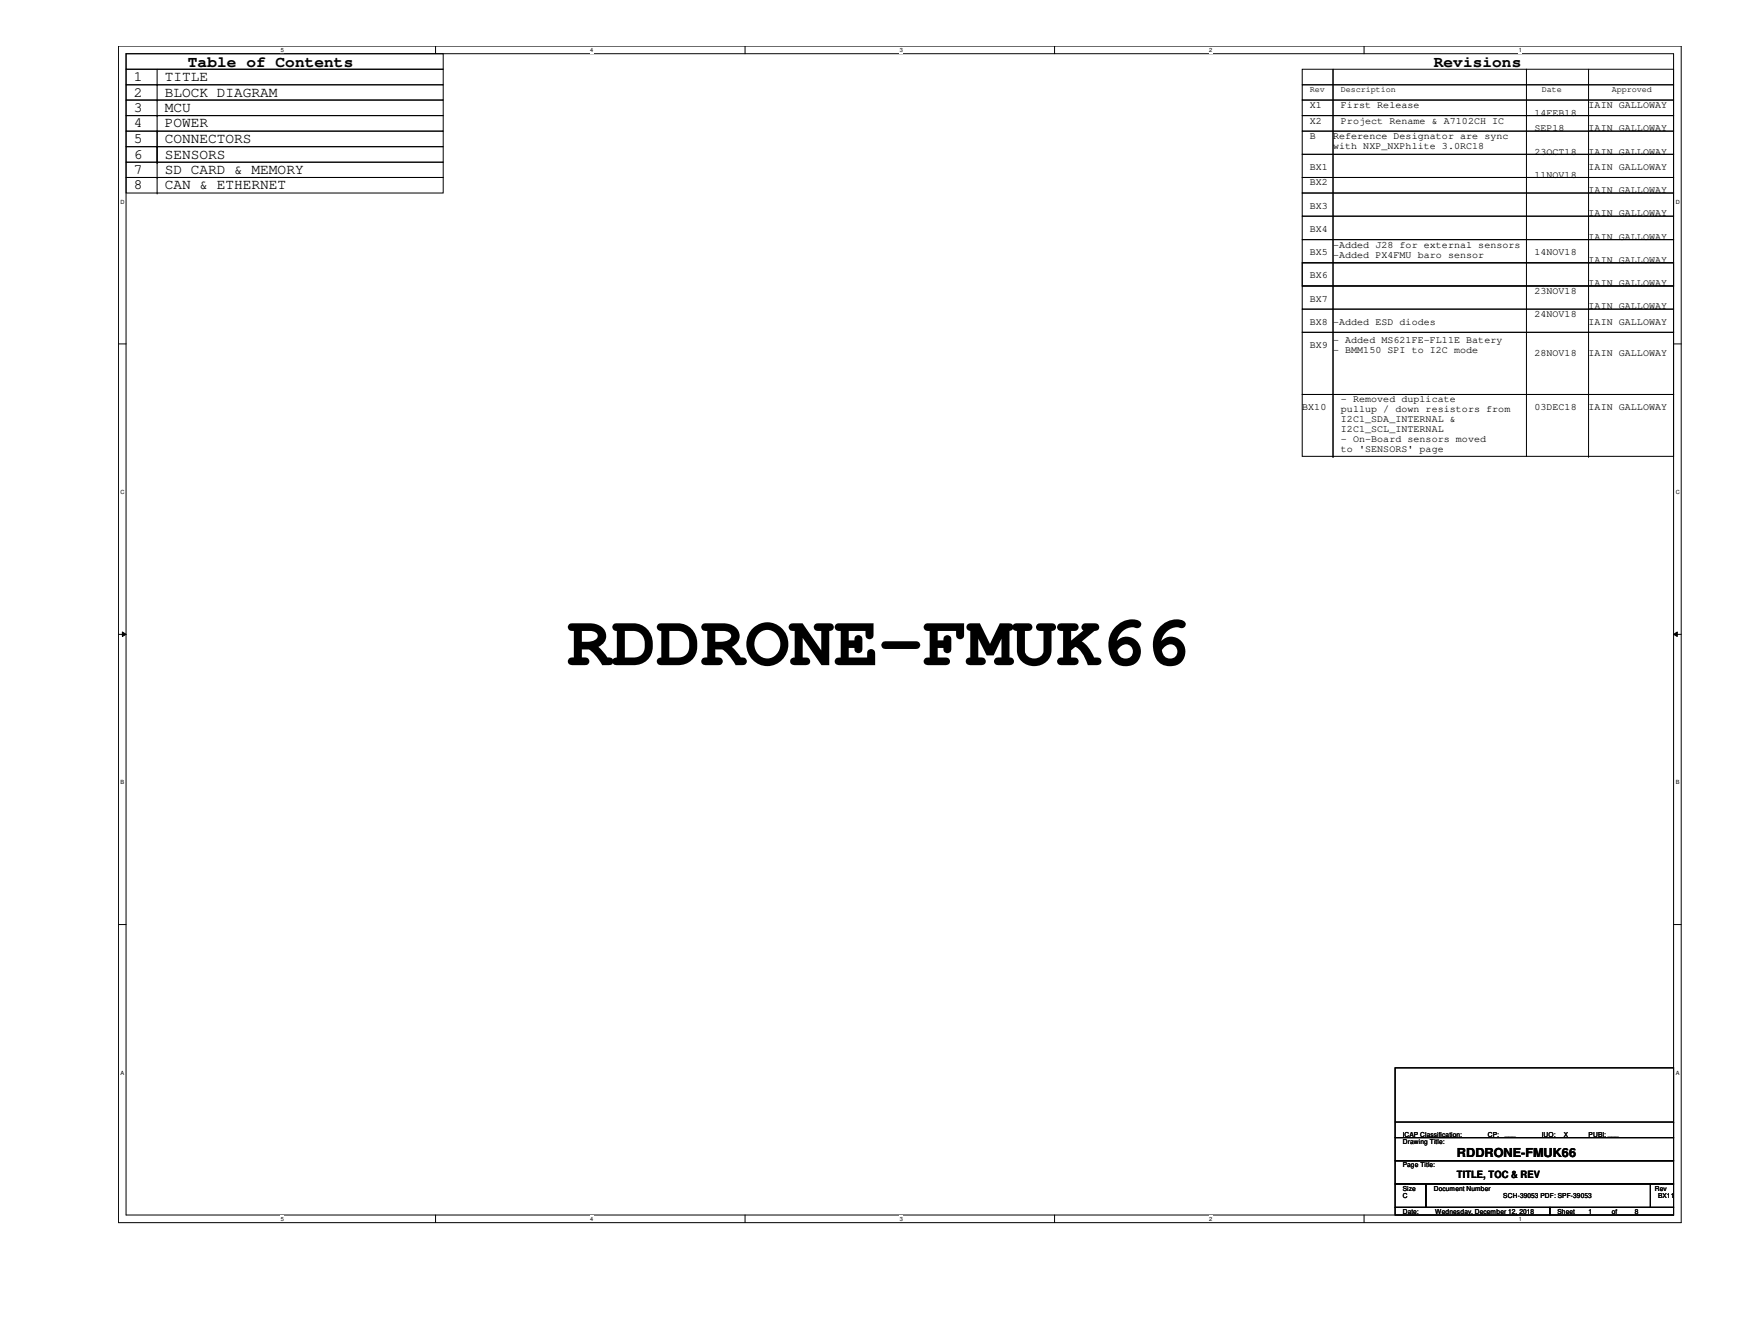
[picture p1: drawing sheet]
<svg xmlns="http://www.w3.org/2000/svg" width="279mm" height="216mm" viewBox="0 0 279 216" stroke-linecap="round" stroke-linejoin="round" font-family="sans-serif">
<defs><g id="words">
<text font-size="11.9" x="91.2" y="106.9">RDDRONE-FMUK66</text>
<g font-size="2.6">
<text x="30.2" y="10.8">Table of Contents</text>
<text x="230.6" y="10.8">Revisions</text>
</g>
<g font-size="2.3">
<text x="21.5" y="18">3</text>
<text x="21.5" y="13">1</text>
<text x="21.5" y="15.5">2</text>
<text x="26.5" y="18">MCU</text>
<text x="26.5" y="13">TITLE</text>
<text x="26.5" y="15.5">BLOCK DIAGRAM</text>
<text x="21.5" y="20.5">4</text>
<text x="21.5" y="23">5</text>
<text x="26.5" y="23">CONNECTORS</text>
<text x="26.5" y="20.5">POWER</text>
<text x="21.5" y="25.5">6</text>
<text x="21.5" y="28">7</text>
<text x="26.5" y="25.5">SENSORS</text>
<text x="26.5" y="28">SD CARD &amp; MEMORY</text>
<text x="21.5" y="30.4">8</text>
<text x="26.5" y="30.4">CAN &amp; ETHERNET</text>
</g>
<text font-size="2" x="234.4" y="186">RDDRONE-FMUK66</text>
<g font-size="1.6">
<text x="210.7" y="17.4">X1</text>
<text x="215.7" y="17.4">First Release</text>
<text x="255.5" y="17.4">IAIN GALLOWAY</text>
<text x="210.7" y="19.9">X2</text>
<text x="210.7" y="22.4">B</text>
<text x="214.4" y="22.4">Reference Designator are sync</text>
<text x="214.4" y="24">with NXP_NXPhlite 3.0RC18</text>
<text x="215.7" y="19.9">Project Rename &amp; A7102CH IC</text>
<text x="246.8" y="18.6">14FEB18</text>
<text x="246.8" y="21.1">SEP18</text>
<text x="255.5" y="21.1">IAIN GALLOWAY</text>
<text x="210.7" y="27.3">BX1</text>
<text x="210.7" y="29.8">BX2</text>
<text x="246.8" y="24.8">23OCT18</text>
<text x="246.8" y="28.6">11NOV18</text>
<text x="255.5" y="24.8">IAIN GALLOWAY</text>
<text x="255.5" y="27.3">IAIN GALLOWAY</text>
<text x="210.7" y="33.6">BX3</text>
<text x="255.5" y="31.1">IAIN GALLOWAY</text>
<text x="255.5" y="34.8">IAIN GALLOWAY</text>
<text x="210.7" y="37.3">BX4</text>
<text x="210.7" y="41">BX5</text>
<text x="214.4" y="39.8">-Added J28 for external sensors</text>
<text x="214.4" y="41.4">-Added PX4FMU baro sensor</text>
<text x="246.8" y="41">14NOV18</text>
<text x="255.5" y="38.5">IAIN GALLOWAY</text>
<text x="210.7" y="44.7">BX6</text>
<text x="246.8" y="47.2">23NOV18</text>
<text x="255.5" y="42.2">IAIN GALLOWAY</text>
<text x="255.5" y="46">IAIN GALLOWAY</text>
<text x="210.7" y="48.5">BX7</text>
<text x="210.7" y="52.2">BX8 -Added ESD diodes</text>
<text x="246.8" y="51">24NOV18</text>
<text x="255.5" y="52.2">IAIN GALLOWAY</text>
<text x="255.5" y="49.7">IAIN GALLOWAY</text>
<text x="210.7" y="56">BX9</text>
<text x="214.4" y="55.1">- Added MS621FE-FL11E Batery</text>
<text x="214.4" y="56.7">- BMM150 SPI to I2C mode</text>
<text x="246.8" y="57.2">28NOV18</text>
<text x="255.5" y="57.2">IAIN GALLOWAY</text>
<text x="209.5" y="65.9">BX10</text>
<text x="215.7" y="64.7">- Removed duplicate</text>
<text x="246.8" y="65.9">03DEC18</text>
<text x="255.5" y="65.9">IAIN GALLOWAY</text>
<text x="215.7" y="66.3">pullup / down resistors from</text>
<text x="215.7" y="67.9">I2C1_SDA_INTERNAL &amp;</text>
<text x="215.7" y="69.5">I2C1_SCL_INTERNAL</text>
<text x="215.7" y="71.1">- On-Board sensors moved</text>
<text x="215.7" y="72.7">to 'SENSORS' page</text>
<text x="234.4" y="189.4">TITLE, TOC &amp; REV</text>
</g>
<g font-size="1.4">
<text x="210.7" y="14.8">Rev</text>
<text x="215.7" y="14.8">Description</text>
<text x="248" y="14.8">Date</text>
<text x="259.2" y="14.8">Approved</text>
</g>
<g font-size="1.1">
<text x="225.6" y="183.9">Drawing Title:</text>
<text x="225.6" y="182.7">ICAP Classification:</text>
<text x="239.3" y="182.7">CP:</text>
<text x="242.1" y="182.6">___</text>
<text x="248" y="182.7">IUO:</text>
<text x="251.5" y="182.7">X</text>
<text x="255.5" y="182.7">PUBI: ___</text>
<text x="225.6" y="187.7">Page Title:</text>
<text x="225.6" y="191.4">Size</text>
<text x="230.6" y="191.4">Document Number</text>
<text x="266.2" y="191.4">Rev</text>
<text x="225.6" y="195.2">Date:</text>
<text x="225.6" y="192.7">C</text>
<text x="230.8" y="195.2">Wednesday, December 12, 2018</text>
<text x="241.8" y="192.7">SCH-39053 PDF: SPF-39053</text>
<text x="250.5" y="195.2">Sheet</text>
<text x="255.5" y="195.2">1</text>
<text x="259.2" y="195.2">of</text>
<text x="263" y="195.2">8</text>
<text x="266.7" y="192.7">BX11</text>
</g>
<g font-size=".9">
<text x="45.2" y="8.3">5</text>
<text x="95" y="8.3">4</text>
<text x="144.7" y="8.3">3</text>
<text x="194.5" y="8.3">2</text>
<text x="244.3" y="8.3">1</text>
<text x="19.4" y="32.8">D</text>
<text x="269.5" y="32.8">D</text>
<text x="19.4" y="79.4">C</text>
<text x="269.5" y="79.4">C</text>
<text x="19.4" y="126.1">B</text>
<text x="269.5" y="126.1">B</text>
<text x="19.4" y="172.8">A</text>
<text x="269.5" y="172.8">A</text>
<text x="45.2" y="196.3">5</text>
<text x="95" y="196.3">4</text>
<text x="144.7" y="196.3">3</text>
<text x="194.5" y="196.3">2</text>
<text x="244.3" y="196.3">1</text>
</g>
</g></defs>
<path d="M19.1 7.4h251.3v189.2h-251.3zM20.3 8.6h248.9v186.7h-248.9z" fill="none" stroke="#000" stroke-width=".16"/>
<g fill="#fff">
<path d="M45.2 7.5h.5v1.1h-.5z"/>
<path d="M45.2 195.5h.5v1h-.5z"/>
</g>
<path d="M70.1 7.4v1.2M70.1 195.3v1.3" fill="none" stroke="#000" stroke-width=".16"/>
<g fill="#fff">
<path d="M95 7.5h.5v1.1h-.5z"/>
<path d="M95 195.5h.5v1h-.5z"/>
</g>
<path d="M119.8 7.4v1.2M119.8 195.3v1.3" fill="none" stroke="#000" stroke-width=".16"/>
<g fill="#fff">
<path d="M144.7 7.5h.5v1.1h-.5z"/>
<path d="M144.7 195.5h.5v1h-.5z"/>
</g>
<path d="M169.6 7.4v1.2M169.6 195.3v1.3" fill="none" stroke="#000" stroke-width=".16"/>
<g fill="#fff">
<path d="M194.5 7.5h.5v1.1h-.5z"/>
<path d="M194.5 195.5h.5v1h-.5z"/>
</g>
<path d="M219.4 7.4v1.2M219.4 195.3v1.3" fill="none" stroke="#000" stroke-width=".16"/>
<g fill="#fff">
<path d="M244.3 7.5h.5v1.1h-.5z"/>
<path d="M244.3 195.5h.5v1h-.5z"/>
<path d="M19.4 32h.6v1h-.6z"/>
<path d="M269.5 32h.7v1h-.7z"/>
<path d="M19.4 78.6h.6v1h-.6z"/>
<path d="M269.5 78.6h.7v1h-.7z"/>
</g>
<path d="M19.1 55.3h1.2M269.2 55.3h1.2" fill="none" stroke="#000" stroke-width=".16"/>
<g fill="#fff">
<path d="M19.4 125.3h.6v1h-.6z"/>
<path d="M269.5 125.3h.6v1h-.6z"/>
</g>
<path d="M19.1 102h1.2M19.7 101.6l.6 .4-.6 .3zM269.2 102l.6-.4v.7zM269.2 102h1.2" fill="none" stroke="#000" stroke-width=".16"/>
<path d="M19.7 101.6l.6 .4-.6 .3zM269.2 102l.6-.4v.7z" fill="#000"/>
<g fill="#fff">
<path d="M19.4 172h.5v1h-.5z"/>
<path d="M269.5 172h.6v1h-.6z"/>
</g>
<g fill="none" stroke="#000" stroke-width=".16">
<path d="M20.3 16.1h51v2.5h-51zM20.3 18.6h51v2.5h-51zM20.3 8.6h51v2.5h-51zM20.3 11.1h51v2.5h-51zM20.3 13.6h51v2.5h-51zM25.3 18.6h.1M25.3 13.6h.1M25.3 16.1h.1M25.3 11.1v19.9M209.5 11.1h59.7v2.5h-59.7zM209.5 13.6h59.7v2.5h-59.7zM209.5 16.1h59.7v2.5h-59.7z"/>
<path d="M209.5 18.6h59.7v2.5h-59.7zM214.4 11.1v62.3M245.5 11.1h.1M245.5 11.1v62.3M255.5 11.1v62.3M20.3 21.1h51v2.5h-51zM20.3 23.6h51v2.5h-51zM20.3 26.1h51v2.4h-51zM20.3 28.5h51v2.5h-51zM25.3 21.1h.1M25.3 23.6h.1M25.3 26.1h.1"/>
<path d="M25.3 28.5h.1M25.3 31h.1M209.5 21.1h59.7v3.7h-59.7zM209.5 28.5h59.7v2.5h-59.7zM209.5 31h59.7v3.8h-59.7zM209.5 34.8h59.7v3.7h-59.7zM209.5 38.5h59.7v3.7h-59.7zM209.5 24.8h59.7v3.7h-59.7zM209.5 42.2h59.7v3.8h-59.7zM209.5 46h59.7v3.7h-59.7zM209.5 49.7h59.7v3.7h-59.7zM209.5 53.4h59.7v10h-59.7z"/>
<path d="M209.5 63.4h59.7v10h-59.7zM214.4 73.4h.1M255.5 73.4h.1M19.1 148.6h1.2M269.2 148.6h1.2M224.4 171.7h44.8v11.2h-44.8zM224.4 182.9h44.8v3.7h-44.8zM224.4 186.6h44.8v3.7h-44.8zM224.4 190.3h5v3.8h-5zM224.4 194.1h24.9v1.2h-24.9zM224.4 180.4h44.8M229.4 190.3h36.1v3.8h-36.1z"/>
<path d="M249.3 194.1h19.9v1.2h-19.9zM265.5 190.3h3.7v3.8h-3.7zM269.2 180.4h.1"/>
</g>
<use href="#words"/>
</svg>
